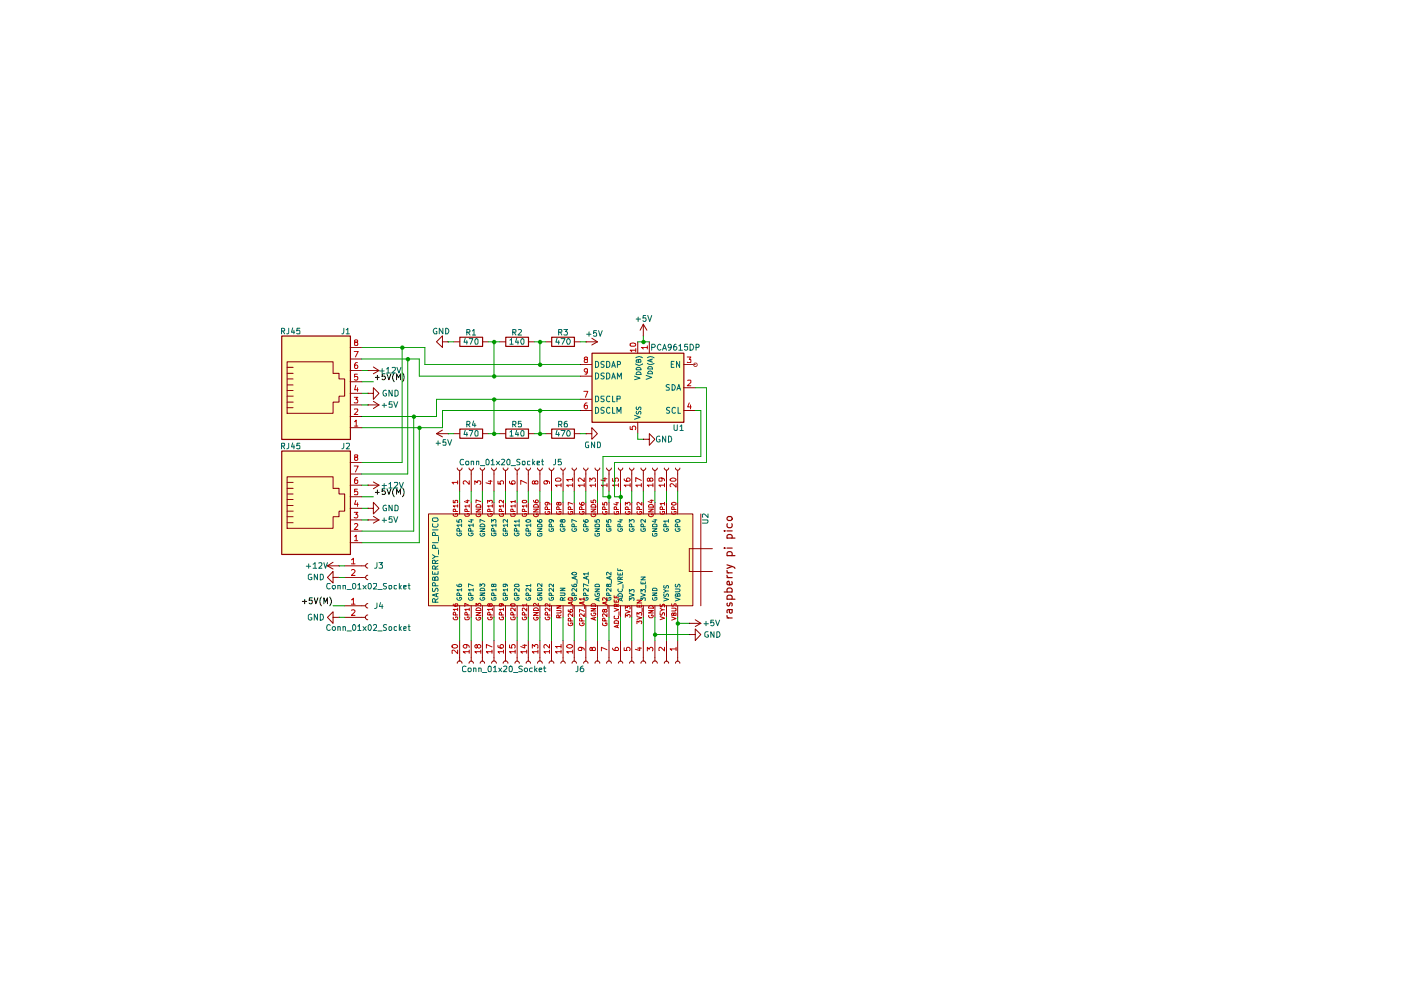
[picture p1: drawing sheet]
<svg xmlns="http://www.w3.org/2000/svg" width="297mm" height="210mm" viewBox="0 0 297 210" stroke-linecap="round" stroke-linejoin="round" font-family="sans-serif">
<g fill="#ffb">
<path d="M59.7 71.2h14.6v22h-14.6z"/>
<path d="M59.7 95.6h14.6v22h-14.6z"/>
<path d="M90.9 109h56v19.5h-56z"/>
<path d="M125.5 74.9h19.5v14.6h-19.5z"/>
</g>
<g fill="none" stroke="#910000" stroke-width=".21">
<path d="M60.9 76.7h9.7v2.5h1.3v1.1h1.2v3.7h-1.2v1.3h-1.3v2.3h-9.7zM60.9 79.2h1.2M60.9 77.9h1.2M74.3 78.6h2.4M74.3 76.1h2.4M74.3 73.7h2.4M78 78.6h.1M78 78.6h2.3M79.2 77.8l1.1 .8M80.3 78.6l-1.1 .6M93.8 72.5v-1.3l-1.3 1.3 1.3 1.2v-1.2h1.2M95 72.5h.1"/>
<path d="M96.2 72.5h1.3M102.3 72.5h1.2M105.9 72.5h1.3M112 72.5h1.3M115.7 72.5h1.2M121.8 72.5h1.2M123 77.3h2.5M123 79.8h2.5M124.2 72.5h.1M124.2 72.5h2.5M125.5 71.7l1.2 .8M126.7 72.5l-1.2 .7"/>
<path d="M135.2 72.5v2.3M136.4 71.2h.1M136.4 68.7v2.5M136.4 68.7l-.7 1.3M136.4 68.7l.8 1.3M137.7 72.5v2.3M144.9 77.3h2.5M60.9 86.4h1.2M60.9 85.3h1.2M60.9 84h1.2M60.9 82.8h1.2M60.9 81.6h1.2"/>
<path d="M60.9 80.3h1.2M74.3 90.7h2.4M74.3 88.3h2.4M74.3 85.9h2.4M74.3 83.4h2.4M74.3 80.9h2.4M74.3 98h2.4M78 83.4h1.2v-1.2l1.1 1.2-1.1 1.3v-1.3M78 83.4h.1M78 85.9h.1M78 85.9h2.3M79.2 85.1l1.1 .8"/>
<path d="M80.3 85.9l-1.1 .7M92.5 91.9h2.5M92.5 91.9l1.3 .7M93.8 91.2l-1.3 .7M95 91.9h.1M96.2 91.9h1.3M96.9 99.2a.51 .51 0 0 0 .6 .5 .51 .51 0 0 0 .5-.5M97.5 99.7v4.4M99.4 99.2a.47 .47 0 0 0 .5 .5 .47 .47 0 0 0 .5-.5M99.9 99.7v4.4M101.8 99.2a.47 .47 0 0 0 .5 .5 .47 .47 0 0 0 .4-.5M102.3 99.7v4.4"/>
<path d="M102.3 91.9h1.2M104.2 99.2a.51 .51 0 0 0 .5 .5 .51 .51 0 0 0 .5-.5M104.7 99.7v4.4M105.9 91.9h1.3M106.7 99.2a.51 .51 0 0 0 .5 .5 .51 .51 0 0 0 .5-.5M107.2 99.7v4.4M109.2 99.2a.47 .47 0 0 0 .4 .5 .47 .47 0 0 0 .5-.5M109.6 99.7v4.4M111.5 99.2a.47 .47 0 0 0 .5 .5 .47 .47 0 0 0 .5-.5M112 99.7v4.4M112 91.9h1.3M114 99.2a.51 .51 0 0 0 .5 .5 .51 .51 0 0 0 .5-.5"/>
<path d="M114.5 99.7v4.4M115.7 91.9h1.2M116.4 99.2a.51 .51 0 0 0 .5 .5 .51 .51 0 0 0 .5-.5M116.9 99.7v4.4M118.9 99.2a.47 .47 0 0 0 .5 .5 .47 .47 0 0 0 .4-.5M119.4 99.7v4.4M121.3 99.2a.47 .47 0 0 0 .5 .5 .47 .47 0 0 0 .4-.5M121.8 99.7v4.4M121.8 91.9h1.2M123 87h2.5M123 84.7h2.5M123.7 99.2a.47 .47 0 0 0 .5 .5 .47 .47 0 0 0 .5-.5"/>
<path d="M124.2 91.9h1.3v-1.2l1.2 1.2-1.2 1.2v-1.2M124.2 91.9h.1M124.2 99.7v4.4M126.2 99.2a.51 .51 0 0 0 .5 .5 .51 .51 0 0 0 .5-.5M126.7 99.7v4.4M128.6 99.2a.51 .51 0 0 0 .5 .5 .51 .51 0 0 0 .5-.5M129.1 99.7v4.4M131.1 99.2a.47 .47 0 0 0 .5 .5 .47 .47 0 0 0 .4-.5M131.6 99.7v4.4M133.5 99.2a.47 .47 0 0 0 .4 .5 .47 .47 0 0 0 .5-.5M133.9 99.7v4.4M135.2 89.5v2.4"/>
<path d="M135.9 99.2a.51 .51 0 0 0 .5 .5 .51 .51 0 0 0 .5-.5M136.4 93.1h1.3v-1.2l1.2 1.2-1.2 1.3v-1.3M136.4 93.1h.1M136.4 99.7v4.4M138.3 99.2a.51 .51 0 0 0 .6 .5 .51 .51 0 0 0 .5-.5M138.9 99.7v4.4M140.8 99.2a.47 .47 0 0 0 .5 .5 .47 .47 0 0 0 .5-.5M141.3 99.7v4.4M143.2 99.2a.47 .47 0 0 0 .5 .5 .47 .47 0 0 0 .4-.5M143.7 99.7v4.4M144.9 82.2h2.5M144.9 87h2.5"/>
<path d="M60.9 101.1h9.7v2.4h1.3v1.2h1.2v3.7h-1.2v1.2h-1.3v2.4h-9.7zM60.9 103.5h1.2M60.9 102.3h1.2M60.9 110.8h1.2M60.9 109.6h1.2M60.9 108.4h1.2M60.9 107.2h1.2M60.9 105.9h1.2M60.9 104.7h1.2M69.4 120h2.5M69.4 120l1.2 .6M70.6 119.2l-1.2 .8"/>
<path d="M71.9 120h.1M73.1 120h4.4M74.3 102.9h2.4M74.3 110.2h2.4M74.3 115.1h2.4M74.3 112.6h2.4M74.3 107.8h2.4M74.3 105.3h2.4M74.3 100.5h2.4M78 119.5a.47 .47 0 0 0-.5 .5 .47 .47 0 0 0 .5 .4M78 102.9h.1M78 110.2h.1"/>
<path d="M78 107.8h1.2v-1.3l1.1 1.3-1.1 1.2v-1.2M78 107.8h.1M78 102.9h2.3M78 110.2h2.3M79.2 102.2l1.1 .7M79.2 109.5l1.1 .7M80.3 102.9l-1.1 .7M80.3 110.2l-1.1 .7M90.8 109h56.1v19.4h-56.1zM97.5 106.5v2.5M99.9 106.5v2.5M102.3 106.5v2.5"/>
<path d="M104.7 106.5v2.5M107.2 106.5v2.5M109.6 106.5v2.5M112 106.5v2.5M114.5 106.5v2.5M116.9 106.5v2.5M119.4 106.5v2.5M121.8 106.5v2.5M124.2 106.5v2.5M126.7 106.5v2.5M129.1 106.5v2.5M131.6 106.5v2.5"/>
<path d="M133.9 106.5v2.5M136.4 106.5v2.5M138.9 106.5v2.5M141.3 106.5v2.5M143.7 106.5v2.5M148.6 109v19.4M151 116.3h-4.9v4.9h4.9M70.6 122.4v1.2l-1.2-1.2 1.2-1.2v1.2h1.3M70.6 130.9v1.3l-1.2-1.3 1.2-1.2v1.2h1.3M71.9 122.4h.1M71.9 130.9h.1M73.1 122.4h4.4"/>
<path d="M73.1 130.9h4.4M73.1 128.4h4.4M78 122a.47 .47 0 0 0-.5 .4 .47 .47 0 0 0 .5 .5M78 130.4a.51 .51 0 0 0-.5 .5 .51 .51 0 0 0 .5 .5M78 128a.47 .47 0 0 0-.5 .4 .47 .47 0 0 0 .5 .5M97.5 128.4v2.5M97.5 135.8v4.4M99.9 128.4v2.5M99.9 135.8v4.4M102.3 128.4v2.5M102.3 135.8v4.4M104.7 128.4v2.5"/>
<path d="M104.7 135.8v4.4M107.2 128.4v2.5M107.2 135.8v4.4M109.6 128.4v2.5M109.6 135.8v4.4M112 128.4v2.5M112 135.8v4.4M114.5 128.4v2.5M114.5 135.8v4.4M116.9 128.4v2.5M116.9 135.8v4.4M119.4 128.4v2.5"/>
<path d="M119.4 135.8v4.4M121.8 128.4v2.5M121.8 135.8v4.4M124.2 128.4v2.5M124.2 135.8v4.4M126.7 128.4v2.5M126.7 135.8v4.4M129.1 128.4v2.5M129.1 135.8v4.4M131.6 128.4v2.5M131.6 135.8v4.4M133.9 128.4v2.5"/>
<path d="M133.9 135.8v4.4M136.4 128.4v2.5M136.4 135.8v4.4M138.9 128.4v2.5M138.9 135.8v4.4M141.3 128.4v2.5M141.3 135.8v4.4M143.7 128.4v2.5M143.7 135.8v4.4M146.1 132.2h.1M146.1 134.5h1.3v-1.2l1.2 1.2-1.2 1.3v-1.3M146.1 134.5h.1"/>
<path d="M146.1 132.2h2.5M147.4 131.4l1.2 .8M148.6 132.2l-1.2 .6M96.9 140.6a.51 .51 0 0 1 .6-.5 .51 .51 0 0 1 .5 .5M99.4 140.6a.47 .47 0 0 1 .5-.4 .47 .47 0 0 1 .5 .4M101.8 140.6a.47 .47 0 0 1 .5-.4 .47 .47 0 0 1 .4 .4M104.2 140.6a.51 .51 0 0 1 .5-.5 .51 .51 0 0 1 .5 .5M106.7 140.6a.51 .51 0 0 1 .5-.5 .51 .51 0 0 1 .5 .5M109.2 140.6a.47 .47 0 0 1 .4-.4 .47 .47 0 0 1 .5 .4M111.5 140.6a.47 .47 0 0 1 .5-.4 .47 .47 0 0 1 .5 .4M114 140.6a.51 .51 0 0 1 .5-.5 .51 .51 0 0 1 .5 .5M116.4 140.6a.51 .51 0 0 1 .5-.5 .51 .51 0 0 1 .5 .5"/>
<path d="M118.9 140.6a.47 .47 0 0 1 .5-.4 .47 .47 0 0 1 .4 .4M121.3 140.6a.47 .47 0 0 1 .5-.4 .47 .47 0 0 1 .4 .4M123.7 140.6a.47 .47 0 0 1 .5-.4 .47 .47 0 0 1 .5 .4M126.2 140.6a.51 .51 0 0 1 .5-.5 .51 .51 0 0 1 .5 .5M128.6 140.6a.51 .51 0 0 1 .5-.5 .51 .51 0 0 1 .5 .5M131.1 140.6a.47 .47 0 0 1 .5-.4 .47 .47 0 0 1 .4 .4M133.5 140.6a.47 .47 0 0 1 .4-.4 .47 .47 0 0 1 .5 .4M135.9 140.6a.51 .51 0 0 1 .5-.5 .51 .51 0 0 1 .5 .5M138.3 140.6a.51 .51 0 0 1 .6-.5 .51 .51 0 0 1 .5 .5M140.8 140.6a.47 .47 0 0 1 .5-.4 .47 .47 0 0 1 .5 .4M143.2 140.6a.47 .47 0 0 1 .5-.4 .47 .47 0 0 1 .4 .4"/>
</g>
<g fill="none" stroke="#b90000" stroke-width=".21">
<path d="M75.1 74.5h.8l-.5 1.2M75.4 72.6l-.2-.1v-.4h.6v.4l-.6 .1v.6h.6l.1-.4-.3-.2M75.8 79.3h-.6v.6l.6-.1 .1 .2-.1 .5-.4 .1-.2-.2M75.8 76.9l-.4 .1-.2 .2v.8l.2 .1h.4v-.6l-.4-.1-.2 .2M124.1 76.2l-.2-.2 .1-.2h.5v.3l-.4 .1-.2 .3 .1 .4 .5-.1v-.4l-.1-.2M124.5 78.7l-.1 .2h-.3l-.2-.2 .1-.5h.5v.9l-.1 .2h-.4M133.6 72.9a.77 .77 0 0 1 1.2 .2l-.3 .3h-.7l-.2-.2zM134.8 74.3h-1.2l.3 .3M134.8 73.9v.7M137.2 73.7h-1.2l.4 .3M137.2 73.3v.7M145.7 75.7h.8l-.4 .5 .4 .1v.5h-.8"/>
<path d="M75.1 84.2h.8l-.5 .5 .5 .2-.1 .5-.7-.1M75.1 98.8h.8l-.5 1.3M75.2 89.4l.3-.3v1.2M75.2 86.8l.6-.1 .1 .3-.8 .9h.8M75.2 90.3h.7M75.4 96.9l-.2-.4 .6-.1v.5l-.6 .1v.5l.4 .1a.35 .35 0 0 0 .3-.3 .35 .35 0 0 0-.3-.4M75.4 81.7l-.2 .9h.7M75.8 82.2v.8M123.8 83h.8l-.5 1.2M124.5 85.4l-.5 .2-.1 .8 .2 .3 .4-.2v-.6h-.5l-.1 .2M133.6 90.4v.6l.5 .1v-.7h.6v.7M145.8 80.7l.6-.1 .1 .5-.8 .7h.8"/>
<path d="M146.1 85.4l-.3 .9h.8M146.4 85.9v.8M74.5 118.7l.4-.3v1.1M74.5 119.5h.8M75.1 108.6h.8l-.5 .5 .5 .2-.1 .4h-.7M75.2 113.8l.3-.3v1.1M75.2 111.2l.4-.2 .3 .3-.8 1h.8M75.2 114.6h.7M75.4 106.1l-.2 .8h.7M75.8 103.7h-.6v.6l.2-.2 .4 .1v.7l-.6-.1M75.8 101.3h-.4l-.2 .3v.8l.2 .1 .4-.1v-.6h-.5l-.1 .1M75.8 106.6v.8"/>
<path d="M96.1 109v.3l.3 .2h.5l.1-.2v-.3l-.4-.1v.2M96.1 106.1v.5h.4v-.5l.5 .1-.1 .4M96.6 108.5l-.1-.6h-.3l-.1 .6h.9M97 107.3h-.9l.3 .2M97 102.3h-1.2l.4 .3M97 101.9v.7M97 107v.5M98.6 109v.3l.1 .2h.5l.3-.2-.1-.4h-.3v.2M98.8 106.2h.7M99.1 108.5l-.1-.6h-.4v.6h.9M99.1 106v.6l-.6-.3M99.5 107.3h-.9l.2 .2"/>
<path d="M99.5 101.9v.8l-.9-.8-.4 .3 .2 .4M99.5 107v.5M100.7 102.7v-.8l.5 .5v-.4l.1-.1 .6 .1v.5l-.1 .2M100.9 107.9h1l-1 .6h1M101 109a.45 .45 0 0 0 .4 .6 .45 .45 0 0 0 .5-.6h-.4v.1M101 107.1a.54 .54 0 0 1 .6-.1 .54 .54 0 0 1 .3 .5h-1zM101.9 106.3l-1-.3v.6M103.4 106.7v-.6l.4 .2 .1-.2h.4v.6M103.5 109l-.1 .1 .2 .4h.5l.3-.4-.1-.2h-.3v.2M103.5 102h.8M103.9 108.5v-.5l-.4-.1-.1 .6h1M104 101.9v.7l-1-.2"/>
<path d="M104.4 107.3h-1l.2 .2M104.4 107v.5M105.6 102v.6h.6l-.2-.4 .3-.3 .4 .1v.6M105.9 109l-.1 .1 .3 .4h.5l.2-.2-.1-.4h-.3v.2M106.3 108.5v-.6h-.4l-.1 .6h1M106.8 107.3h-1l.3 .2M106.8 106.1v.6l-.5-.6h-.4v.5M106.8 107v.5M108 102v.4l.3 .2h.8v-.6h-.6v.4l.2 .2M108.3 109v.3l.2 .2h.6l.1-.2v-.3l-.4-.1v.2M108.8 108.5l-.1-.6h-.3l-.1 .6h.9M109.2 107.3h-.9l.2 .2"/>
<path d="M109.2 106.3h-.9l.2 .3M109.2 106.1v.5M109.2 107v.5M110.7 109v.3l.2 .2h.5l.3-.4-.1-.2h-.3v.2M110.7 106.2l.8-.1 .2 .2-.2 .3h-.6l-.2-.1zM111.3 108.5v-.4l-.5-.2-.1 .6h1M111.7 107.3h-1l.3 .2M111.7 102.4l-1.3-.5v.8M111.7 107v.5M113.1 107.9h1l-1 .6h1M113.1 106.1l.1 .3 .8 .2 .1-.3-.1-.3-.5 .1v.4l.2 .1M113.2 109a.45 .45 0 0 0 .4 .6 .45 .45 0 0 0 .4-.6h-.3v.1"/>
<path d="M113.2 107.1a.54 .54 0 0 1 .6-.1 .54 .54 0 0 1 .3 .5h-1zM113.4 102.2l.2-.3 .4 .1v.6h-.5l-.1-.2v-.4h-.5v.6h.4l.1-.2M115.7 108.5a.45 .45 0 0 0 .4 .6 .45 .45 0 0 0 .4-.6h-.3v.1M115.8 101.9l.3 .3v.2l-.2 .2h-.5l-.1-.4 .3-.3 .8 .2 .1 .4M116 106.5l.2 .1v.4l-.5 .1-.1-.3 .1-.3 .8 .2 .1 .3M116.1 108v-.5l-.4-.1-.1 .2v.4h1M117.8 101.5h.1a.66 .66 0 0 1 1.1 .3l-.3 .2h-.8l-.1-.1zM118 108.5l.1 .5h.8l.1-.5h-.5v.1M118.4 106.7l.2-.2 .4 .1v.4l-.4 .1-.3-.6-.3 .1v.4l.3 .1 .1-.3M118.5 108v-.4l-.1-.2-.4 .1v.5h1M119 102.9h-1.2l.3 .3M119 102.5v.7"/>
<path d="M120.5 108.5l.1 .5 .4 .1 .4-.3v-.3h-.4v.1M121 108l-.1-.5h-.4v.5h.9M121.4 106.8l-.9-.3v.6M121.4 102.9h-1.3l.4 .3M121.4 101.7h-1.3l.4 .3M121.4 101.3v.7M121.4 102.5v.7M122.9 106.6v.3l.8 .2 .2-.3-.2-.3-.4 .1v.4l.1 .1M122.9 108.5a.45 .45 0 0 0 .5 .6 .45 .45 0 0 0 .4-.6h-.4v.1M123.4 108v-.5h-.5v.5h1M123.9 102.9h-1.3l.3 .3M123.9 101.3v.8l-1-.8-.3 .3 .2 .4"/>
<path d="M123.9 102.5v.7M125.1 102.1v-.8l.4 .5 .2-.5h.4l.1 .2v.6M125.3 107.9h1l-1 .6h1M125.3 106.1v.4l.5 .1-.1-.5h.5v.5M125.4 109a.45 .45 0 0 0 .4 .6 .45 .45 0 0 0 .4-.6h-.3v.1M125.4 107.1a.54 .54 0 0 1 .6-.1 .54 .54 0 0 1 .3 .5h-1zM126.2 102.9h-1.1l.3 .3M126.2 102.5v.7M127.8 108.5v.3l.4 .3 .4-.1 .1-.5h-.3v.1M127.8 106.6v.4l.4 .1-.1-.4 .3-.2 .3 .1-.1 .5M127.8 101.5h.9M128.3 108v-.4l-.2-.2-.3 .1v.5h.9"/>
<path d="M128.3 101.3v.7l-.9-.2M128.7 102.9h-1.2l.3 .3M128.7 102.5v.7M129.9 101.4v.6h.6v-.6l.4-.1 .2 .3-.1 .4M130.2 108.5l.1 .5h.8v-.5h-.4v.1M130.6 106.6h.5M130.7 108v-.4l-.1-.2-.4 .1v.5h.9M130.8 106.5v.6l-.7-.3M131.1 102.9h-1.2l.4 .3M131.1 102.5v.7M132.3 101.5l.1 .4 .3 .1h.7l.2-.4-.3-.3h-.3l-.2 .2v.4l.2 .1M132.6 107.1v-.6l.4 .3v-.2l.4-.1 .2 .2-.1 .4"/>
<path d="M132.7 108.5a.45 .45 0 0 0 .4 .6 .45 .45 0 0 0 .4-.6h-.3v.1M133.2 108l-.1-.5-.3-.1-.2 .2v.4h1M133.6 102.9h-1.3l.4 .3M133.6 102.5v.7M135.1 108.5a.45 .45 0 0 0 .5 .6 .45 .45 0 0 0 .4-.6h-.4v.1M135.6 108v-.5l-.4-.1-.2 .2v.4h1.1M136 102.9h-1.2l.3 .3M136 101.9l-1.2-.6v.8M136 102.5v.7M136.1 106.5v.6l-.7-.6-.4 .2 .1 .4M137.5 107.9h1l-1 .6h1M137.6 109a.45 .45 0 0 0 .4 .6 .45 .45 0 0 0 .4-.6h-.3v.1"/>
<path d="M137.7 107a.55 .55 0 0 1 .5 0 .55 .55 0 0 1 .3 .5h-1zM137.8 101.6l.2-.3 .4 .3-.1 .4h-.5l-.1-.6-.2-.1-.3 .2 .1 .5h.4l.1-.1M137.8 106.1h.7M138.2 106v.6l-.8-.3M138.4 102.9h-1.2l.4 .3M138.4 102.5v.7M140 108.5v.5h.8l.1-.5h-.4v.1M140.2 101.3l.2 .2-.1 .5h-.5l-.1-.5a.94 .94 0 0 1 1.1 0l.1 .4M140.5 108v-.4l-.2-.2-.3 .1v.5h.9M140.9 106.8h-.9l.2 .3M140.9 102.9h-1.2l.3 .3M140.9 102.5v.7"/>
<path d="M140.9 106.5v.6M142.2 101.5a.75 .75 0 0 1 1.1 .3l-.2 .2h-.8l-.2-.2zM142.4 108.5l.1 .5 .4 .1 .4-.3v-.3h-.4v.1M142.4 106.7a.52 .52 0 0 1 .6-.2 .52 .52 0 0 1 .3 .4 .52 .52 0 0 1-.5 .2 .52 .52 0 0 1-.4-.4zM142.9 108l-.1-.5h-.4v.5h.9M143.3 102.5v.8l-.9-.8-.3 .3 .1 .4M74.5 120.9l.5-.2 .3 .3-.1 .3-.7 .7h.8M74.5 127.2l.4-.4v1.3M74.5 129.4l.5-.1 .3 .2-.8 1h.8M74.5 128.1h.8M95.8 136.8h.1a.66 .66 0 0 1 1.1 .3 .67 .67 0 0 1-1.2 0zM96.1 130.9v.3l.3 .2h.5l.1-.2v-.3l-.4-.1v.2"/>
<path d="M96.1 128.1v.3l.3 .1h.5v-.5h-.4l-.1 .4 .2 .1M96.6 130.4l-.1-.5-.2-.1-.2 .2v.4h.9M97 129.2h-.9l.3 .3M97 137.8v.8l-.8-.8-.4 .1 .1 .6M97 128.9v.6M98.6 130.9v.3l.1 .2h.5l.3-.2-.1-.4h-.3v.2M98.8 136.7l.2 .1v.4l-.2 .2h-.3l-.3-.2v-.3l.3-.2 .8 .1 .2 .4M99.1 130.4l-.1-.5-.3-.1-.1 .2v.4h.9M99.5 129.2h-.9l.2 .3M99.5 128.4l-.9-.5v.7M99.5 138.2h-1.3l.4 .3M99.5 128.9v.6"/>
<path d="M99.5 137.8v.7M100.9 129.9h1l-1 .6h1M100.9 128.5v-.6l.4 .4v-.3l.5-.1 .1 .2v.4M101 130.9a.45 .45 0 0 0 .4 .6 .45 .45 0 0 0 .5-.6h-.4v.2M101 129a.54 .54 0 0 1 .6-.1 .54 .54 0 0 1 .3 .6h-1zM101.2 136.9l.2-.2h.3l.2 .2v.3l-.2 .2h-.3l-.2-.2v-.4l-.3-.1-.2 .2v.3l.2 .2 .3-.2M101.9 138.2h-1.2l.3 .3M101.9 137.8v.7M103.5 130.9l-.1 .2 .2 .3h.5l.3-.3-.1-.3h-.3v.2M103.8 128.2l.1-.2h.4l.1 .2-.1 .3h-.4l-.1-.4-.3-.1v.5h.2l.1-.1M103.9 130.4v-.4l-.4-.2-.1 .6h1M104.3 138.2h-1.2l.4 .3"/>
<path d="M104.3 137.2l-1.2-.5v.7M104.3 137.8v.7M104.4 129.2h-1l.2 .3M104.4 128.9v.6M105.6 136.8l.1 .4 .8 .2 .3-.2-.1-.5h-.4l-.3 .2v.3l.3 .2M105.9 130.9l-.1 .2 .3 .3h.5l.2-.2-.1-.4h-.3v.2M106.3 128l.1 .1v.3l-.5 .1v-.5h.7l.2 .4M106.3 130.4v-.5l-.3-.1-.2 .6h1M106.8 129.2h-1l.3 .3M106.8 138.2h-1.2l.3 .3M106.8 128.9v.6M106.8 137.8v.7"/>
<path d="M108 136.7v.6l.5 .1v-.7h.6v.7M108.3 130.9v.3l.2 .2h.6l.1-.2v-.3l-.4-.1v.2M108.3 128.1l.8-.1 .1 .1v.3l-.1 .1h-.6zM108.8 130.4l-.1-.5-.2-.1-.2 .2v.4h.9M109.2 128.9v.6l-.5-.6-.4 .1 .1 .5M109.2 138.2h-1.2l.4 .3M109.2 137.8v.7M110.7 130.9v.3l.2 .2h.5l.3-.3-.1-.3h-.3v.2M110.8 136.8h.9M111.3 130.4v-.4l-.4-.2-.2 .2v.4h1M111.3 136.7v.7l-.9-.3M111.7 128.9v.6l-.6-.6-.4 .1 .1 .5"/>
<path d="M111.7 128.3h-1l.3 .2M111.7 138.2h-1.3l.3 .3M111.7 128v.5M111.7 137.8v.7M112.9 137.4v-.7l.5 .4 .1-.4h.4l.1 .1v.6M113.1 129.9h1l-1 .6h1M113.2 130.9a.45 .45 0 0 0 .4 .6 .45 .45 0 0 0 .4-.6h-.3v.2M113.2 129a.54 .54 0 0 1 .6-.1 .54 .54 0 0 1 .3 .6h-1zM114 138.2h-1.1l.3 .3M114 137.8v.7M114.1 127.9v.6l-.6-.6-.4 .2 .1 .4M115.7 130.9l-.1 .2 .2 .3h.5l.3-.3-.2-.3h-.2v.2"/>
<path d="M116.1 130.4v-.4l-.4-.2-.1 .6h1M116.5 138.2h-1.2l.4 .3M116.5 136.7v.7l-.8-.7-.4 .2 .1 .5M116.5 137.8v.7M116.6 128.9v.6l-.6-.6h-.3v.6M116.6 128v.6l-.6-.6h-.3v.5M118 129.5h1l-.1 .5h-.9M118 128.4h1l-1 .5h1M118.5 131l-.1-.6-.4 .1v.5h1M119 138.2h-1.2l.3 .3M119 137.1h-1.2l.3 .3M119 130.4l-.5 .3"/>
<path d="M119 136.7v.7M119 137.8v.7M120.2 136.8a.61 .61 0 0 1 .7-.2 .61 .61 0 0 1 .4 .6 .61 .61 0 0 1-.7 .3 .61 .61 0 0 1-.4-.7zM120.5 132.1l.1 .5 .4 .1 .4-.2v-.4h-.4v.1M120.5 129.3v.3l.4 .2 .5-.1v-.4h-.5l-.1 .3 .2 .2M120.5 126.8l.7-.1 .2 .1v.4l-.8 .1-.1-.1zM121 131.7v-.5l-.3-.1h-.2v.6h.9M121.2 127.7v.4M121.4 130.1v.6l-.7-.6-.2 .1 .1 .5M121.4 127.6l-.9 .2 .9 .4M121.4 138.2h-1.3l.4 .3M121.4 137.8v.7"/>
<path d="M121.5 128.3v.7M122.9 132.1a.45 .45 0 0 0 .5 .6 .45 .45 0 0 0 .4-.6h-.4v.1M123.1 137.2l.3 .3-.1 .4h-.5l-.2-.4a.72 .72 0 0 1 .7-.2 .72 .72 0 0 1 .6 .5M123.4 131.7v-.6h-.3l-.2 .1v.5h1M123.6 127.7v.4M123.9 130.1v.6l-.7-.6-.3 .3v.3M123.9 129.6l-1-.4v.6M123.9 127.6l-1 .2 1 .4M123.9 127h-1l.3 .3M123.9 126.7v.6M124 128.3v.7M125.3 129h1l-1 .5h1"/>
<path d="M125.3 128.3l.3-.3h.5l.2 .3v.2h-1zM125.4 130l-.1 .2 .3 .4h.5l.2-.4-.1-.2h-.3v.1M125.6 137.5l.2-.3 .4 .2v.5h-.6l-.1-.6h-.4v.6h.4l.1-.1M126 131v.4M126.3 130.9l-1 .2 1 .4M127.8 132.1v.4l.4 .2 .5-.2v-.4h-.3v.1M128.2 129.5l.2-.3 .3 .1v.4l-.2 .1-.3-.1-.2-.5-.2 .1v.4l.2 .1 .2-.2M128.3 131.7v-.5l-.2-.1h-.3v.6h.9M128.4 127.7v.4M128.7 130.1v.6l-.7-.6-.2 .1v.5M128.7 127.6l-.9 .2 .9 .4M128.7 126.7v.6l-.5-.6-.4 .1v.5"/>
<path d="M128.7 137.8l-1.2-.6v.8M128.9 128.3v.7M129.9 137.4l.1 .4 .2 .1h.8l.1-.4-.2-.3-.4 .1-.1 .2 .1 .4h.1M130.2 128.9l.9 .4-.9 .3M130.2 127.2v.5h.9v-.5M130.2 126.3v.4h.9M130.3 131.7h.8v.5h-.9zM130.3 130.6l-.1 .5 .4 .1 .5-.1v-.5M130.6 126.4v.3M130.6 127.3v.4M130.7 128.6l-.1-.5h-.3l-.1 .5h.9M130.9 132.6v.4"/>
<path d="M131.1 132.5l-.9 .3 .9 .3M131.1 128.1l-.4 .3M131.2 129.7v.8M132.3 137.3v.6h.6l-.1-.5 .2-.2h.3l.3 .3-.2 .4M132.6 130.9v-.6l.4 .3v-.2l.4-.1 .2 .2-.1 .4M132.6 129.4l1 .3-1 .3M132.6 129.1v-.6l.4 .4v-.3l.4-.1 .2 .2-.1 .4M135 132.2v-.5l.5 .2 .1-.2h.4v.5M135 130.7l1.1 .3-1.1 .3M135 130.5v-.6l.5 .3 .1-.3h.4v.6M135 128.3v.4h1.1v-.4M135 127.3h1.1l-1.1 .5h1.1"/>
<path d="M135.2 137.4h.8M135.6 128.4v.3M135.6 137.2v.7l-.9-.2M136.1 128.9v.8M137.2 138v-.8l.5 .5 .2-.5 .4 .1v.7M137.5 129.5h1l-1 .5h1M137.5 128.7l.6-.3 .4 .3v.2h-1zM137.6 130.5l-.1 .1 .3 .4h.5l.2-.4-.2-.2h-.2v.2M140 130.7l.9 .4-.9 .3M140 129.9v.5a.36 .36 0 0 0 .4-.1 .36 .36 0 0 0 .1-.3h.4v.5M140 128.9l.5 .4-.5 .3M140 128.1v.5h.4l.1-.4 .2-.1 .2 .1v.5"/>
<path d="M140.5 129.3h.4M140.9 137.2v.8l-.9-.8-.3 .2 .1 .5M142.4 130.8l.9 .3-.9 .4M142.4 128.9l.9 .1v.5h-.9M142.4 128l.1 .5 .3-.1 .2-.4h.3v.5M142.8 130.2l.1-.2h.4v.5h-.9v-.5h.4v.5M143.3 137.6h-1.2l.3 .3M143.3 137.2v.7"/>
</g>
<g fill="none" stroke="#910000" stroke-width=".25">
<path d="M59.7 71.2h14.6v22h-14.6zM97.5 71.5h4.8v1.9h-4.8zM107.2 71.5h4.9v1.9h-4.9zM117 71.5h4.8v1.9h-4.8zM125.5 74.9h19.5v14.6h-19.5zM59.7 95.6h14.6v22h-14.6zM97.5 91h4.8v1.9h-4.8zM107.2 91h4.9v1.9h-4.9zM117 91h4.8v1.9h-4.8zM153.5 116.2h.2M153.5 112.6h.2M154.1 119.8l1.6 .5 .1 .2"/>
<path d="M154.1 117.8h1.7M154.1 116.2h1.1M154.1 114.1h1.7M154.1 112.6h1.1M154.2 117.8l-.1-.5 .4-.3 .7 .1v.7M154.2 114.1l-.1-.4 .4-.4 .7 .2v.6M154.2 111l-.1 .5 .4 .4 .7-.2v-.7M153.5 125.5h1.7M154.1 130.5l.1 .4 .3 .1M154.1 122l.1 .3 .3 .2M154.1 120.9l.1 .4 .3 .2M154.1 131h1.1"/>
<path d="M154.1 127h1.7M154.1 122.5h1.1M154.1 121.5h1.1M154.2 127.9l-.1 .3 .3 .3 .2-.1 .1-.5h.5v.6M154.2 127l-.1-.5 .4-.3 .7 .2v.6M154.2 125.5l-.1-.5 .4-.3 .7 .1v.7M154.6 129.2v.6l.2 .2 .4-.2v-.6M155.2 123.3v.5l-.2 .2-.8-.1v-.6l.4-.1 .1 .8M155.2 129.2l-1 .1v.6M155.2 120.1l-1.1 .4"/>
<circle cx="154.7" cy="109.9" r=".53"/>
</g>
<g fill="none" stroke="#0f0f0f" stroke-width=".21">
<path d="M80 79.6v.9M81.6 79.2h-.6v.6h.5l.2 .1v.4l-.3 .2-.4-.2M82 79.2l.5 1.3 .4-1.3M83.6 79.1a1.44 1.44 0 0 0 0 1.8M85.3 79.1a1.44 1.44 0 0 1 0 1.8M79.6 80h.8M84.1 80.5v-1.3l.4 .9 .4-.9v1.3M79.6 104.4h.8M80 103.9v.9M81.6 103.6h-.6v.6l.4-.1 .3 .2v.3l-.2 .2-.5-.1M82 103.6l.5 1.2 .4-1.2M83.6 103.5a1.42 1.42 0 0 0 0 1.8"/>
<path d="M84.1 104.8v-1.2l.4 .9 .4-.9v1.2M85.3 103.5a1.42 1.42 0 0 1 0 1.8M64.1 127.5h.9M64.6 127.1v.9M66.2 126.7h-.6l-.1 .6h.6l.1 .5-.2 .2h-.3l-.2-.2M66.6 126.7l.4 1.3 .4-1.3M68.2 126.6a1.44 1.44 0 0 0 0 1.8M68.7 128v-1.3l.3 1 .4-1v1.3M69.9 126.6a1.44 1.44 0 0 1 0 1.8"/>
</g>
<g fill="none" stroke="#006665" stroke-width=".21">
<path d="M126.2 76.6h.4l.3 .4v.6l-.3 .3h-.4zM126.2 79.1h.4l.3 .3v.6l-.3 .3h-.4zM128.1 76.7l-.4-.1-.3 .2v.3l.7 .5-.3 .3-.4-.1M128.1 79.2l-.4-.1-.3 .1v.4l.6 .2 .1 .1-.1 .4h-.6M128.6 76.6h.3l.4 .4v.6l-.4 .3h-.3zM128.6 79.1h.3l.4 .3v.6l-.4 .3h-.3zM129.7 77.9l.3-1.3 .5 1.3M129.8 77.6h.6M129.8 79.9h.6M130.9 77.3l.6-.1v-.5l-.6-.1v1.3M134.5 79.8l1.2 .4-1.2 .3M134.8 77.1a.92 .92 0 0 0 1.4 0"/>
<path d="M134.8 75.9a1.12 1.12 0 0 1 1.4 0M135 79a.54 .54 0 0 1 .6-.1 .54 .54 0 0 1 .3 .5h-1zM135.1 77.9h.5l.3 .2v.3h-1v-.3zM135.4 76.5l.2-.3 .3 .3v.3h-1l.1-.5h.3l.1 .5M137 79.6l1.2 .4-1.2 .4M137.2 77a1.12 1.12 0 0 0 1.5 0M137.2 75.9a1.12 1.12 0 0 1 1.5 0M137.4 77.9l.2-.2h.5l.2 .5h-1zM137.5 78.7a.55 .55 0 0 1 .6 0 .55 .55 0 0 1 .2 .5h-1zM138 76.2v.5M138.3 76.1l-1 .4 1 .3M142.3 77.2h.4"/>
<path d="M142.9 76.6h-.6v1.3h.6M144.1 76.6v1.3l-.7-1.3v1.3M126.2 86.4h.5l.2 .3v.6l-.3 .3h-.4zM126.2 84h.5l.2 .2v.7l-.3 .3h-.4zM128.1 86.4h-.4l-.3 .1v.4l.7 .4-.3 .3-.4-.1M128.1 84l-.7 .1v.3l.7 .4-.3 .4-.4-.1M129.3 86.5v-.1a.42 .42 0 0 0-.7 .3l.1 .8 .2 .1 .4-.1M129.3 84.1l-.5-.1-.2 .2v.7a.45 .45 0 0 0 .7 .2M129.7 80.3l.3-1.2 .5 1.2M129.9 86.4v1.2h.5M129.9 84v1.2h.5M130.8 87.6v-1.2l.4 .9 .5-.9v1.2"/>
<path d="M130.8 84.6h.6l.1-.5-.7-.1v1.2M130.9 80.3v-1.2l.4 .8 .4-.8v1.2M134.5 88.1l1.2 .4-1.2 .4M135 87.2l-.1 .3 .2 .3 .5-.6h.2v.6M135 86.3l-.1 .3 .2 .3 .4-.5 .2-.1 .2 .1-.1 .5M141.9 81.6l-.4-.1-.3 .3 .3 .3 .4 .2v.3l-.7 .1M142 86.4h-.6v.6l.5 .1 .1 .3-.3 .2-.4-.1M142.5 81.5a.66 .66 0 0 1 .6 .5 .66 .66 0 0 1-.2 .7h-.4zM143.2 86.5v-.1a.42 .42 0 0 0-.7 .3l.1 .8 .2 .1 .4-.1M143.5 82.7l.4-1.2 .4 1.2M143.6 82.4h.6M143.8 86.4v1.2h.5"/>
<path d="M96.9 110.2v.5h.5l-.1-.5h.4l.2 .1-.1 .4M96.9 113a.45 .45 0 0 0 .5 .6 .45 .45 0 0 0 .4-.6h-.3v.2M97.5 112.6l-.1-.5-.3-.1-.2 .2v.4h1M97.9 111.3h-1l.3 .4M97.9 111.1v.6M99.4 113a.45 .45 0 0 0 .4 .6 .45 .45 0 0 0 .4-.6h-.3v.2M99.7 110.2h.6M99.8 112.6v-.5l-.3-.1-.2 .2v.4h1M100 110.2v.5l-.7-.2M100.3 111.3h-1l.4 .4M100.3 111.1v.6M101.8 112.1h1l-1 .6h1"/>
<path d="M101.9 113.1a.45 .45 0 0 0 .4 .6 .45 .45 0 0 0 .4-.6h-.3v.2M101.9 111.3a.54 .54 0 0 1 .6-.2 .54 .54 0 0 1 .3 .6h-1zM102.8 110.6l-1-.4v.5M104.2 113l.1 .5 .4 .1 .5-.1v-.5h-.5v.2M104.2 110.7v-.5l.4 .3 .1-.3h.5l-.1 .5M104.7 112.6v-.4l-.1-.2-.4 .1v.5h1M105.2 111.3h-1l.3 .4M105.2 111.1v.6M106.7 113l.1 .5 .4 .1 .4-.1v-.5h-.4v.2M107.2 112.6l-.1-.5h-.4v.5h.9M107.6 111.3h-.9l.2 .4M107.6 110.2v.5l-.7-.5h-.2l.1 .5"/>
<path d="M107.6 111.1v.6M109.1 113a.45 .45 0 0 0 .5 .6 .45 .45 0 0 0 .4-.6h-.4v.2M109.6 112.6v-.5l-.3-.1-.2 .2v.4h1M110.1 111.3h-1l.3 .4M110.1 110.5h-1l.3 .2M110.1 110.2v.5M110.1 111.1v.6M111.6 113a.45 .45 0 0 0 .4 .6 .45 .45 0 0 0 .4-.6h-.3v.2M111.6 110.2a.68 .68 0 0 1 .9 .3 .58 .58 0 0 1-1-.1zM112 112.6v-.5l-.3-.1-.2 .2v.4h1M112.5 111.3h-1l.3 .4M112.5 111.1v.6"/>
<path d="M114 113.1v.4l.1 .1 .4 .1 .4-.2v-.4h-.4v.2M114 112.1h.9l-.9 .6h.9M114 111.3l.4-.2 .4 .1 .1 .5h-.9zM114 110.2v.4l.4 .1h.5v-.5h-.4l-.2 .1 .2 .4M116.4 112.1l.1 .5 .4 .1 .4-.2v-.4h-.4v.2M116.8 110.2l.2 .4-.2 .1h-.4v-.5h.2l.7 .1v.4M116.9 111.7v-.4l-.1-.2-.4 .1v.5h.9M118.9 112.1a.45 .45 0 0 0 .4 .6 .45 .45 0 0 0 .4-.6h-.3v.2M119.2 110.3l.3-.1 .3 .1-.2 .4-.4-.1v-.4h-.2l-.2 .1 .1 .4h.1l.2-.1M119.3 111.7v-.5h-.4l-.1 .5h1M121.3 112.1a.45 .45 0 0 0 .5 .6 .45 .45 0 0 0 .4-.6h-.4v.2M121.8 111.7v-.5l-.4-.1-.2 .2v.4h1.1"/>
<path d="M122.3 110.6l-1.1-.4v.5M123.7 110.2v.3l.4 .2 .6-.1-.1-.4h-.3l-.3 .1v.3l.3 .1M123.8 112.1a.45 .45 0 0 0 .4 .6 .45 .45 0 0 0 .4-.6h-.3v.2M124.2 111.7v-.4l-.3-.2-.2 .2v.4h1M126.2 113.1v.5l.5 .1 .4-.2v-.4h-.4v.2M126.2 112.1h.9l-.9 .6h.9M126.2 111.3l.4-.2 .4 .1 .1 .5h-.9zM126.2 110.2v.5h.4l-.1-.4 .2-.1h.4l-.1 .5M128.6 112.1l.1 .5 .4 .1 .4-.2v-.4h-.4v.2M128.6 110.2v.5h.4l-.1-.5h.6v.5M129.1 111.7v-.4l-.2-.2-.3 .1v.5h.9M131.1 112.1a.45 .45 0 0 0 .4 .6 .45 .45 0 0 0 .4-.6h-.3v.2"/>
<path d="M131.3 110.2h.7M131.5 111.7v-.5l-.3-.1-.2 .2v.4h1M131.7 110.2v.5l-.7-.2M133.4 110.7v-.5l.4 .3 .2-.3h.4v.5M133.5 112.1a.45 .45 0 0 0 .4 .6 .45 .45 0 0 0 .5-.6h-.4v.2M133.9 111.7v-.5l-.3-.1-.2 .2v.4h1.1M135.9 112.1v.4l.2 .1 .3 .1 .4-.2v-.4h-.4v.2M136.4 111.7v-.4l-.2-.2-.3 .1v.5h.9M136.8 110.2v.5l-.7-.5h-.2l.1 .5M138.3 113.1l.1 .5 .5 .1 .4-.2v-.4h-.4v.2M138.3 112.1h1l-1 .6h1M138.3 111.3l.5-.2 .4 .1 .1 .5h-1z"/>
<path d="M138.6 110.2h.7M138.9 110.2v.5l-.6-.2M140.8 112.1a.45 .45 0 0 0 .4 .6 .45 .45 0 0 0 .4-.6h-.3v.2M141.2 111.7v-.5h-.4l-.1 .5h1M141.7 110.5h-1l.4 .2M141.7 110.2v.5M143.3 112.1a.45 .45 0 0 0 .4 .6 .45 .45 0 0 0 .4-.6h-.3v.2M143.3 110.2a.58 .58 0 0 1 .9 .3 .58 .58 0 0 1-1-.1zM143.7 111.7v-.5l-.4-.1-.1 .2v.4h1M96.9 124l.2 .4h.7v-.5l-.5 .1v.3l.2 .1M96.9 126.7v.3l.2 .3h.5l.3-.3-.1-.3h-.3v.2M97.5 126.2v-.3l-.2-.2-.4 .2v.3h1"/>
<path d="M97.9 125.1h-1l.3 .2M97.9 124.8v.5M99.4 126.7l-.1 .3 .3 .3h.5l.2-.3-.1-.3h-.3v.2M99.8 126.2v-.4l-.4-.1-.1 .5h1M100.3 125.1h-1l.4 .2M100.3 124.2l-1-.4v.7M100.3 124.8v.5M101.8 125.7h1l-1 .5h1M101.8 124.4v-.6l.3 .3 .2-.3h.3l.2 .2-.2 .4M101.9 126.7l-.1 .3 .2 .3h.5l.3-.3-.2-.3h-.2v.2M101.9 124.9l.1-.2h.5l.3 .5h-1zM104.2 126.7v.4l.3 .2h.5l.2-.2-.1-.4h-.4v.2"/>
<path d="M104.6 124l.1-.1 .5 .1-.1 .4h-.4l-.1-.5-.4 .1 .1 .4h.3v-.2M104.7 126.2l-.1-.5h-.3l-.1 .5h1M105.2 125.1h-1l.3 .2M105.2 124.8v.5M106.7 126.7v.4l.1 .2h.6l.2-.2-.1-.4h-.3v.2M107.1 123.9l.2 .1-.1 .4h-.4v-.5h.6l.2 .1v.3M107.2 126.2l-.1-.5h-.3l-.1 .5h.9M107.6 125.1h-.9l.2 .2M107.6 124.8v.5M109.1 126.7v.3l.2 .3h.5l.3-.3-.1-.3h-.4v.2M109.1 124l.8-.1 .2 .3-.2 .2h-.6l-.2-.2zM109.6 126.2v-.4l-.5-.1v.5h1"/>
<path d="M110.1 124.8v.6l-.6-.6h-.4v.5M111.6 126.7l-.1 .3 .3 .3h.5l.2-.3-.1-.3h-.3v.2M112 126.2v-.4l-.4-.1-.1 .5h1M112.5 124.8v.6l-.6-.6h-.3v.5M112.5 124.1h-1l.3 .3M112.5 123.9v.5M114 126.7v.4l.2 .2h.5l.2-.2-.1-.4h-.3v.2M114 125.7h.9l-.9 .5h.9M114 124.9l.2-.2h.5l.2 .2v.3h-.9zM114.9 123.8v.6l-.5-.6-.4 .1v.4M116.4 126.7v.4l.2 .2h.5l.2-.2v-.4h-.4v.2M116.9 126.2l-.1-.5h-.3l-.1 .5h.9"/>
<path d="M117.3 124.8v.6l-.5-.6-.4 .1 .1 .4M117.3 123.9v.6l-.5-.6-.4 .1 .1 .4M118.8 125.7h.9l.1 .2-.1 .3h-.9M118.8 124.7h1l-1 .5h1M119.3 127.3v-.6h-.4l-.1 .6h1M119.8 126.7l-.5 .3M121.2 124l.3 .4h.7v-.5l-.5 .1v.3l.1 .1M121.3 126.7l-.1 .3 .3 .3h.5l.3-.3-.1-.3h-.4v.2M121.3 121.4a.58 .58 0 0 1 1 .3 .58 .58 0 0 1-1.1-.1zM121.8 126.2v-.4l-.5-.1-.1 .5h1.1M121.9 122.3v.5M122.3 124.8v.6l-.6-.6h-.4v.5"/>
<path d="M122.3 122.2l-1.1 .3 1.1 .4M122.3 122.9v.8M123.8 126.7l-.1 .3 .3 .3h.5l.2-.3-.2-.3h-.2v.2M124.2 126.2l-.1-.5h-.3l-.1 .5h1M124.4 122.3v.5M124.7 124.8v.6l-.6-.6h-.3v.5M124.7 124.2l-1-.4v.7M124.7 122.2l-1 .3 1 .4M124.7 121.7h-1l.3 .2M124.7 121.3v.6M124.8 122.9v.8M126.2 125.9v.5h.8l.1-.5-.4-.1v.3"/>
<path d="M126.2 124.9h.9l-.9 .6h.9M126.2 124l.2-.1h.5l.2 .1v.4h-.9zM126.8 126.8v.5M127.1 126.7l-.9 .4 .9 .3M128.6 126.7v.4l.2 .2h.5l.2-.2v-.4h-.4v.2M128.9 124l.2-.1 .4 .1v.4h-.4l-.2-.4-.2-.1-.1 .4 .3 .1v-.2M129.1 126.2v-.3l-.4-.2-.1 .5h.9M129.3 122.3v.5M129.5 124.8v.6l-.6-.6-.3 .1 .1 .4M129.5 122.2l-.9 .3 .9 .4M129.5 121.3v.6l-.6-.6-.3 .1 .1 .5M129.6 122.9v.8"/>
<path d="M131 126.2l.6-.4 .4 .4v.2h-1zM131 123.2l1 .3-1 .4M131 121.4v.5h1v-.5M131 120.6v.4h1M131.1 124.9l-.1 .2 .2 .4h.5l.3-.4-.1-.2M131.5 122.9v-.5l-.4-.1-.1 .6h1M131.5 120.7v.3M131.5 121.6v.3M131.7 126.8v.5M132 126.7l-1 .4 1 .3M132 122.3l-.5 .4M132.1 124v.7"/>
<path d="M133.4 127.3v-.6l.4 .4 .1-.4h.5v.6M133.4 125.8l1.1 .4-1.1 .3M133.4 125.6v-.6l.4 .3 .2-.3 .4 .1v.5M135.9 127.3v-.6l.3 .4 .1-.4h.4v.6M135.9 125.8l.9 .4-.9 .3M135.9 125.6v-.6l.3 .3 .2-.3 .4 .1-.1 .5M135.9 123.4v.4h.9v-.4M135.9 122.3h.9l-.9 .6h.9M136.3 123.5v.3M136.9 124v.8M138.3 126.7v.4l.2 .2h.5l.3-.2-.1-.4h-.3v.2M138.3 125.7h1l-1 .5h1"/>
<path d="M138.3 124.9l.2-.2h.5l.3 .2v.3h-1zM140.7 126.7l1 .4-1 .3M140.7 125l.5 .3-.5 .3M140.8 125.9l-.1 .3 .3 .3 .3-.5 .3-.1 .1 .2-.1 .4M140.8 124.1l-.1 .4 .3 .2 .2-.2 .1-.3 .3-.1 .1 .2-.1 .4M141.2 125.3h.5M143.2 126.7l1 .4-1 .3M143.2 124.9h.8l.2 .2-.2 .4h-.8M143.3 123.9l-.1 .4 .1 .2 .4-.2 .1-.4 .4 .2-.1 .4M143.7 126.1l.1-.3 .4 .3v.3h-1v-.3l.1-.2 .4 .2v.3"/>
</g>
<g fill="none" stroke="#090" stroke-width=".21">
<path d="M76.7 73.7h13.4v3.6h32.9M76.7 76.1h12.2v3.7h34.1M76.7 78.6h1.3M85.3 73.7v24.3h-8.6M86.4 76.1v24.4h-9.7M95 72.5h1.2M103.5 72.5h2.4M104.7 72.5v7.3M113.3 72.5h2.4M114.5 72.5v4.8M123 72.5h1.2M135.2 72.5h2.5"/>
<path d="M136.4 71.2v1.3M76.7 83.4h1.3M76.7 80.9h2.5M76.7 85.9h1.3M87.7 88.3v24.3h-11M88.9 90.7v24.4h-12.2M95 91.9h1.2M103.5 91.9h2.4M104.7 84.7v7.2M113.3 91.9h2.4M114.5 87v4.9M123 84.7h-30.5v3.6h-15.8"/>
<path d="M123 87h-29.2v3.7h-17.1M123 91.9h1.2M135.2 91.9v1.2h1.2M147.4 82.2h2.4v15.8h-19.5v7.3h1.3M147.4 87h1.2v9.8h-20.8v8.5h1.3M71.9 120h1.2M76.7 110.2h1.3M76.7 107.8h1.3M76.7 105.3h2.5M76.7 102.9h1.3M97.5 104.1v2.4M99.9 104.1v2.4"/>
<path d="M102.3 104.1v2.4M104.7 104.1v2.4M107.2 104.1v2.4M109.6 104.1v2.4M112 104.1v2.4M114.5 104.1v2.4M116.9 104.1v2.4M119.4 104.1v2.4M121.8 104.1v2.4M124.2 104.1v2.4M126.7 104.1v2.4M129.1 104.1v2.4"/>
<path d="M131.6 104.1v2.4M133.9 104.1v2.4M136.4 104.1v2.4M138.9 104.1v2.4M141.3 104.1v2.4M143.7 104.1v2.4M70.6 128.4h2.5M71.9 122.4h1.2M71.9 130.9h1.2M97.5 130.9v4.9M99.9 130.9v4.9M102.3 130.9v4.9"/>
<path d="M104.7 130.9v4.9M107.2 130.9v4.9M109.6 130.9v4.9M112 130.9v4.9M114.5 130.9v4.9M116.9 130.9v4.9M119.4 130.9v4.9M121.8 130.9v4.9M124.2 130.9v4.9M126.7 130.9v4.9M129.1 130.9v4.9M131.6 130.9v4.9"/>
<path d="M133.9 130.9v4.9M136.4 130.9v4.9M138.9 130.9v4.9M138.9 134.5h7.2M141.3 130.9v4.9M143.7 130.9v4.9M143.7 132.2h2.4"/>
</g>
<g fill="#090">
<circle cx="86.5" cy="76.2" r=".47"/>
<circle cx="85.3" cy="73.7" r=".47"/>
<circle cx="88.9" cy="90.7" r=".47"/>
<circle cx="87.8" cy="88.3" r=".47"/>
<circle cx="104.8" cy="92" r=".47"/>
<circle cx="104.8" cy="79.8" r=".47"/>
<circle cx="104.8" cy="84.7" r=".47"/>
<circle cx="114.5" cy="77.3" r=".47"/>
<circle cx="114.5" cy="72.5" r=".47"/>
<circle cx="104.8" cy="72.5" r=".47"/>
<circle cx="114.5" cy="87.1" r=".47"/>
<circle cx="114.5" cy="92" r=".47"/>
<circle cx="136.4" cy="72.5" r=".47"/>
<circle cx="131.6" cy="105.4" r=".47"/>
<circle cx="129.2" cy="105.4" r=".47"/>
<circle cx="143.7" cy="132.2" r=".47"/>
<circle cx="138.9" cy="134.6" r=".47"/>
</g>
<g fill="none" stroke="#006665" stroke-width=".21">
<path d="M59.7 70.2h.6v-.5l-.6-.1v1.2M59.9 70.2l.5 .6M61.2 69.6v1l-.4 .2M62.1 69.5l-.3 .9h.7M62.3 70v.8M63.6 69.6h-.6l-.1 .6 .2-.2h.3l.2 .2v.5h-.7M72.9 69.6v.8l-.2 .4h-.2M73.4 69.9l.3-.3v1.2M73.4 70.8h.7M80.5 78.7h.9M81 78.1v1M82 78.2l.3-.3v1.2"/>
<path d="M82 79.1h.7M83.1 78l.6-.1 .1 .5-.7 .7h.7M84.2 77.9l.4 1.2 .4-1.2M92.6 69.7a.61 .61 0 0 0-.7 .3 .61 .61 0 0 0 .2 .8h.5v-.5h-.1M93.9 69.6v1.2l-.8-1.2v1.2M94.5 69.6a.66 .66 0 0 1 .6 .4 .66 .66 0 0 1-.2 .8h-.4zM98.6 71.7l-.2 .9h.7M99 70.4h.6v-.5l-.6-.1v1.2M99 72.2v.8M99.2 70.4l.5 .6M99.5 71.8h.7l-.5 1.2M100.2 70.2l.3-.4v1.2"/>
<path d="M100.2 71h.6M100.8 71.9l.3-.1 .2 .3v.6l-.1 .3-.4-.1zM108.1 72.1l.4-.3v1.2M108.1 73h.7M108.7 70.4h.6l.1-.5-.7-.1v1.2M109 70.4l.4 .6M109.6 71.7l-.3 .9h.7M109.8 72.2v.8M109.9 69.9l.4-.1 .3 .4-.8 .8h.8M110.6 71.9l.2-.1 .3 .3-.1 .8-.4 .1a.94 .94 0 0 1 0-1.1zM118.1 71.7l-.2 .9h.7M118.4 70.4h.6l.1-.5-.7-.1v1.2"/>
<path d="M118.4 72.2v.8M118.8 70.4l.3 .6M119 71.8h.8l-.6 1.2M119.5 69.8h.8l-.4 .5 .4 .2-.1 .5h-.7M120.3 71.9h.3a.67 .67 0 0 1 0 1.1h-.3a.94 .94 0 0 1 0-1.1zM124.4 70.9h.9M124.9 70.4v.9M126.5 70.1h-.6l-.1 .6 .2-.2h.3l.2 .2v.5h-.7M126.9 70.1l.4 1.2 .4-1.2M134.9 67.6h.9M135.3 67.2v1M136.9 66.9h-.5l-.1 .6 .6-.1v.7l-.4 .1-.2-.2"/>
<path d="M137.3 66.9l.5 1.3 .4-1.3M138.2 73.7h.5l.2-.5-.2-.2h-.5v1.3M140.1 73.2l-.2-.2a.65 .65 0 0 0-.5 .6 .65 .65 0 0 0 .5 .7l.2-.2M140.5 74.3l.4-1.3 .4 1.3M140.6 73.9h.5M142.3 73.5a.35 .35 0 0 1-.3 .3 .35 .35 0 0 1-.4-.3l.1-.4 .4-.1a.72 .72 0 0 1 .2 .7 .72 .72 0 0 1-.6 .6M143.3 73l-.3 .1-.2 .2v.8l.5 .2 .2-.3v-.3l-.2-.2h-.4l-.1 .2M143.9 73.3h.2l.2-.3v1.3M143.9 74.3h.8M145.8 73h-.6l-.1 .6 .6-.1 .1 .6-.3 .2-.4-.2M146.3 73a.65 .65 0 0 1 .8 .6 .65 .65 0 0 1-.8 .7zM147.6 73.7l.6-.1v-.5l-.6-.1v1.3"/>
<path d="M59.7 94.6h.6v-.6h-.6v1.2M59.9 94.6l.5 .6M61.2 94v1l-.4 .2M62.1 93.9l-.3 .8h.7M62.3 94.3v.9M63.6 94h-.6l-.1 .6 .2-.2h.3l.2 .2v.5h-.7M72.9 94v.8l-.4 .4M73.4 94.1h.7v.4l-.7 .7h.7M81 85.9h1M81.4 85.5v.9M81.9 82.8l-.1-.1a.64 .64 0 0 0-.6 .6 .64 .64 0 0 0 .5 .7l.3-.2v-.3h-.3M83.1 82.7v1.3l-.6-1.3v1.3"/>
<path d="M83.1 85.2h-.6v.6l.6-.1v.6h-.6M83.5 85.2l.4 1.2 .4-1.2M83.7 82.7h.4l.3 .4v.6l-.3 .3h-.4zM92.5 94h.9M92.9 93.5v.9M94.5 93.2h-.5l-.1 .6 .6-.1v.7l-.6-.1M94.9 93.2l.4 1.2 .5-1.2M98.3 97.5l-.3-.1a.67 .67 0 0 0-.5 .5 .67 .67 0 0 0 .3 .7l.5-.1M98.6 91.2l-.2 .9h.7M98.9 97.8h.4v.8h-.4l-.2-.2v-.4zM99 90l.6-.1v-.5l-.6-.1v1.2M99 91.7v.8"/>
<path d="M99.2 90l.5 .5M99.5 91.3h.7l-.5 1.2M99.9 97.9l.5-.1v.8M99.9 97.8v.8M100.4 89.2l-.2 1h.7M100.7 89.7v.8M100.8 91.4l.3-.1 .2 .2v.8l-.1 .2-.4-.1zM101 97.9l.5-.1v.8M101 97.8v.8M101.9 98.7h.9M103.1 97.5l.3-.1a.84 .84 0 0 1 .1 1.2h-.3l-.2-.2zM104.1 97.7l.4-.3v1.2"/>
<path d="M104.1 98.6h.7M105.2 97.8l.7 .8M105.9 97.8l-.7 .8M106.3 97.5l.5-.1 .2 .3-.7 .9h.7M107.6 97.5l.3-.1 .2 .2v.8l-.2 .2-.3-.1a.78 .78 0 0 1 0-1zM108.1 91.6l.4-.3v1.2M108.1 92.5h.7M108.4 98.7h.9M108.7 90l.6-.1 .1-.5-.7-.1v1.2M109 90l.4 .5M109.6 91.2l-.3 .9h.7M109.8 91.7v.8"/>
<path d="M110.2 97.5h-.6v.4a.47 .47 0 0 1 .5 .2 .47 .47 0 0 1 .1 .5h-.6M110.5 89.3h-.6v.6l.4-.2 .3 .3-.1 .5-.6-.1M110.6 91.4l.2-.1 .3 .2v.8l-.2 .2h-.3l-.2-.5zM110.7 97.9l.6-.1v.8l-.6-.1zM112.4 97.8l-.6 .1v.6l.6 .1M112.9 97.4v1.2M113 98.1l.4 .5M113.4 97.8l-.5 .4M113.9 98.2l.5-.2v-.2h-.5v.8h.5M114.8 97.8h.4M115 97.4v1.2h.2M117.8 97.4v1l-.5 .2"/>
<path d="M118.1 91.2l-.2 .9h.7M118.4 90h.6l.1-.2v-.4l-.7-.1v1.2M118.4 91.7v.8M118.8 90l.3 .5M119 91.3h.8l-.6 1.2M119 97.4h-.6v.6l.4-.2 .2 .2v.4l-.1 .2-.5-.1M120.2 89.3l-.6 .3v.8l.6 .1v-.7l-.3-.1-.3 .3M120.3 91.4l.2-.1a.6 .6 0 0 1 .4 .6 .6 .6 0 0 1-.6 .6l-.2-.5zM124.8 93.7h-.5l-.2 .3v.7l.2 .2h.5v-.5h-.2M126.1 93.7v1.2l-.7-1.2v1.2M126.7 93.7a.66 .66 0 0 1 .6 .5 .66 .66 0 0 1-.2 .7h-.4zM139.9 92.5h-.5l-.2 .3v.6l.2 .2 .3 .1 .3-.1v-.4h-.3"/>
<path d="M141.1 92.5v1.2l-.6-1.2v1.2M141.7 92.5a.64 .64 0 0 1 .7 .6 .64 .64 0 0 1-.7 .6zM142.9 90.1v.9l.3 .3 .4-.1v-1.1M144.2 90.4l.3-.3v1.2M144.2 91.3h.7M65.4 119.5v1M66.4 119.6l.4-.3v1.2M67.6 119.4h.6v.4l-.6 .7h.6M68.7 119.3l.3 1.2 .4-1.2M79.9 119.3v.8l-.1 .4h-.4M80.3 119.3h.8l-.4 .4 .4 .3-.1 .5-.7-.1M81 103h1"/>
<path d="M81 110.3h1M81.4 102.5v1M81.4 109.8v.9M81.9 107.2l-.1-.1a.66 .66 0 0 0-.6 .5 .66 .66 0 0 0 .2 .7l.6-.1v-.4h-.3M82.5 102.6l.3-.3v1.2M82.5 103.5h.6M83.1 109.6h-.6v.6l.1-.2h.4l.1 .2v.5h-.6M83.1 107.1v1.2l-.6-1.2v1.2M83.5 109.6l.4 1.1 .4-1.1M83.7 102.4l.5-.1 .1 .3-.7 .9h.7M83.7 107.1h.4l.3 .3v.6l-.2 .3h-.5zM84.7 102.3l.4 1.2 .4-1.2"/>
<path d="M91.7 117.6l.6 .4-.6 .4M91.7 110l.2-.2h.8l.2 .5a.78 .78 0 0 1-1.2 0zM91.7 115.1h1.2M91.7 112.4h1.2M91.8 111.1l-.1 .5 .2 .2 .8-.1 .2-.3-.1-.3M92.3 119.5l-.1-.7h-.4l-.1 .7h1.2M92.3 116.2l-.1-.5h-.5v.5h1.2M92.3 113.5l-.1-.6h-.5v.6h1.2M92.3 118h.6M92.9 120l-.6 .4M92.9 118.8l-.6 .3M93 113.8v.9"/>
<path d="M93 116.6v.9M148.9 110.2h1.1l.1 .2v.3l-.2 .2h-1M150.1 109v.7l-.8-.7-.4 .1 .1 .5M64.9 120.1h1M66 121.8h-.5l-.1 .2v.7a.55 .55 0 0 0 .7 .2v-.5h-.2M66 130.3h-.5l-.1 .3v.5l.1 .3 .4 .1 .2-.2v-.3h-.2M66.4 120.5h.7M67.3 121.8v1.1l-.7-1.1v1.1M67.3 130.2v1.3l-.7-1.3v1.3M67.9 121.8h.4a.66 .66 0 0 1 .3 .7 .66 .66 0 0 1-.7 .4zM67.9 130.2a.64 .64 0 0 1 .7 .7 .64 .64 0 0 1-.7 .6zM70 123.8l-.5-.1a.61 .61 0 0 0-.3 .8 .61 .61 0 0 0 .8 .3"/>
<path d="M70 132.6l-.2-.2a.65 .65 0 0 0-.6 .7 .65 .65 0 0 0 .6 .6l.2-.2M70.4 124.3l.2-.2h.4v.7h-.5zM70.5 132.9h.5v.7l-.3 .1-.3-.3zM71.6 124.2l.5-.1v.8M71.6 132.9h.5v.8M71.6 124.1v.8M71.6 132.8v.9M72.7 124.2l.5-.1v.8M72.7 132.9h.5v.8M72.7 124.1v.8M72.7 132.8v.9M73.6 125h.9"/>
<path d="M73.6 133.8h.9M74.8 123.9l.1-.2 .4 .1a.66 .66 0 0 1-.3 1.1l-.2-.3zM75 132.4a.68 .68 0 0 1 .4 .7 .68 .68 0 0 1-.4 .6l-.2-.3v-.7zM75.9 124l.3-.3v1.2M75.9 132.8h.1l.2-.4v1.3M75.9 124.9h.6M75.9 133.7h.6M77 124.1l.6 .8M77 132.8l.6 .9M77.6 124.1l-.6 .8M77.6 132.8l-.6 .9M78.1 123.9l.1-.2 .4 .1a.66 .66 0 0 1-.3 1.1l-.2-.3z"/>
<path d="M78.3 132.4a.68 .68 0 0 1 .5 .7 .68 .68 0 0 1-.5 .6l-.2-.3v-.7zM79.2 123.8h.6v.4l-.6 .7h.6M79.2 132.6l.1-.2h.4l.1 .2v.3l-.6 .8h.6M79.9 127.8v.9l-.1 .2-.4 .1M80.1 125h.9M80.1 133.8h.9M80.7 127.8l-.3 .8h.8M81 128.2v.8M82 123.7h-.6a.47 .47 0 0 0 0 .5 .47 .47 0 0 0 .5 .2v.4h-.6M82 132.5h-.6v.4l.5 .3 .1 .2-.3 .3-.4-.1M82.5 124.2l.5-.1v.7h-.5zM82.5 132.9h.5v.7l-.4 .1-.1-.2z"/>
<path d="M84.1 124.1l-.5 .1v.6h.5M84.1 132.9h-.5v.6l.1 .2 .4-.1M84.7 123.7v1.2M84.7 132.4v1.3M84.8 124.5l.3 .4M84.8 133.2l.3 .5M85.1 124.1l-.4 .4M85.1 132.8l-.4 .5M85.6 124.5l.5-.1v-.3h-.5v.7h.5M85.6 133.3l.5-.1v-.3h-.5v.7h.5M86.5 124.1h.5M86.5 132.8h.5"/>
<path d="M86.7 123.7v1.1l.3 .1M86.7 132.4v1.2l.3 .1M91.7 124.7v.6l.4 .1a.57 .57 0 0 1 .7-.6v.6M91.7 121.2v.6h1.2v-.6M92.2 122.6l.3-.3 .4 .2v.5h-1.2v-.5l.2-.2 .3 .2v.5M92.2 121.4v.4M92.3 127.7l-.1-.7-.3-.1-.2 .2v.6h1.2M92.3 124.2l-.1-.6h-.5v.6h1.2M92.3 120.6l-.1-.5h-.5v.5h1.2M92.5 125.9v.6M92.9 125.8l-1.2 .4 1.2 .4M92.9 126.9l-.6 .4"/>
<path d="M149.3 132.2h.9M149.7 131.7v1M150.1 133.9h-.4l-.3 .3 .1 .8 .4 .1 .3-.1v-.4h-.3M151.3 131.5h-.6v.6l.4-.2 .3 .3-.1 .4h-.6M151.4 133.9v1.2l-.7-1.2v1.2M151.7 131.5l.4 1.2 .5-1.2M152 133.9h.4a.66 .66 0 0 1 .2 .8 .66 .66 0 0 1-.6 .4zM98.8 141.3h-.1a.45 .45 0 0 0-.7 .2v.7l.2 .2 .6-.1M99.3 141.6h.4l.2 .2v.4l-.2 .2h-.4zM100.4 141.7l.4-.1 .1 .8M100.4 141.6v.8M101.5 141.7l.4-.1 .1 .8"/>
<path d="M101.5 141.6v.8M102.3 142.6h.9M103.5 141.3l.4-.1 .2 .3v.7l-.1 .2-.5-.1zM104.6 141.6l.4-.4v1.2M104.6 142.4h.7M105.7 141.6l.6 .8M106.3 141.6l-.6 .8M106.8 141.3h.6v.4l-.7 .7h.7M108 141.3l.4-.1a.86 .86 0 0 1 .1 1.2h-.4l-.2-.2zM108.9 142.6h.9M110.7 141.3h-.6l-.1 .3 .2 .2h.3l.2 .4-.1 .2h-.6M111.2 141.8l.1-.2h.4l.1 .2v.4l-.1 .2h-.4l-.1-.2z"/>
<path d="M112.9 141.6h-.5l-.1 .2v.4l.1 .2h.5M113.4 141.2v1.2M113.5 142l.4 .4M113.9 141.6l-.5 .5M114.3 142l.6-.1-.1-.3h-.4l-.1 .2 .1 .6h.4M115.2 141.6h.5M115.4 141.2v1l.1 .2h.2M122.5 141.2v1l-.4 .2M123.6 141.2a.55 .55 0 0 0-.6 .5v.5l.2 .2h.4l.2-.2v-.3l-.3-.3h-.2l-.3 .3"/>
</g>
<circle cx="147.4" cy="77.3" r=".38" fill="none" stroke="#b54549" stroke-width=".21"/>
</svg>
